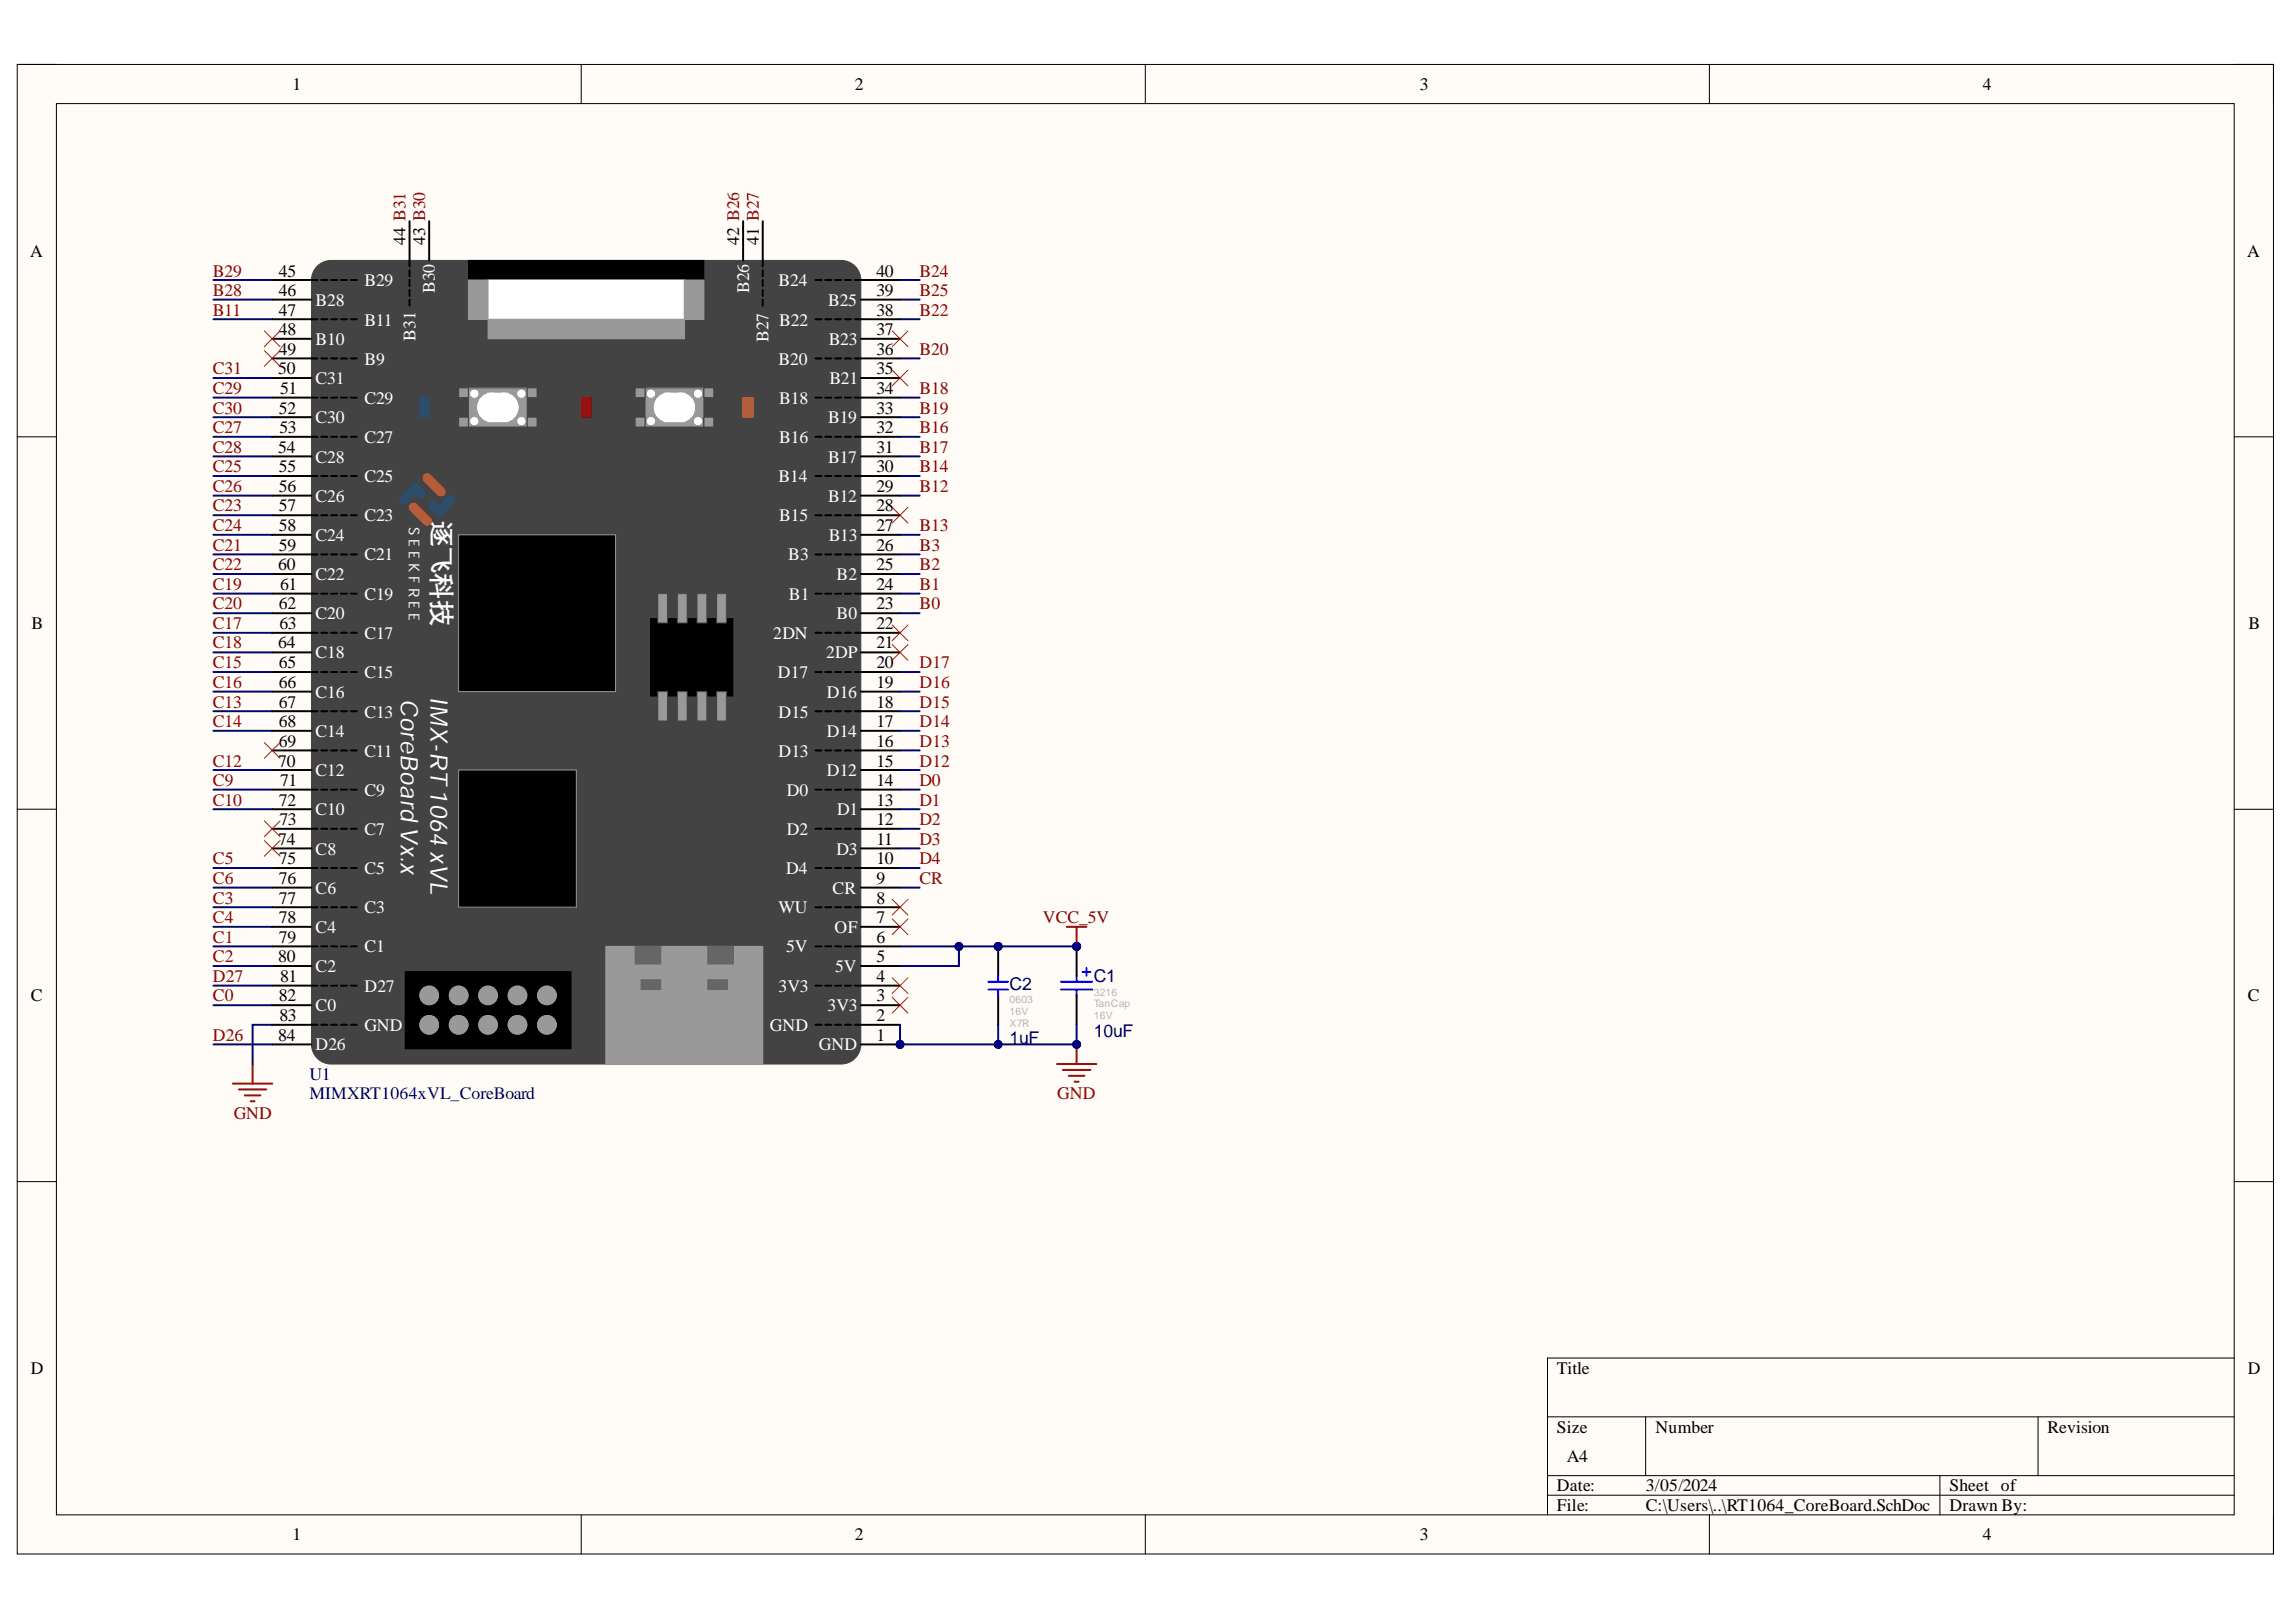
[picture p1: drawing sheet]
<svg xmlns="http://www.w3.org/2000/svg" width="297mm" height="210mm" viewBox="0 0 297 210" stroke-linecap="round" stroke-linejoin="round" font-family="sans-serif">
<defs><g id="words">
<text font-size="3.4" fill="#fff" x="56.1" y="67.5" transform="rotate(90 56.1 67.5)">逐飞科技</text>
<g font-size="3.2" fill="#fff">
<text x="51.9" y="90.4" transform="rotate(90 51.9 90.4)">CoreBoard Vx.x</text>
<text x="55.7" y="90.2" transform="rotate(90 55.7 90.2)">IMX-RT 1064 xVL</text>
</g>
<g font-size="2.3">
<text x="37.9" y="11.6">1</text>
<text x="110.6" y="11.6">2</text>
<text x="183.7" y="11.6">3</text>
<text x="256.5" y="11.6">4</text>
<text x="3.9" y="33.3">A</text>
<text x="36.1" y="35.8">45</text>
<text x="52.5" y="31.7" transform="rotate(-90 52.5 31.7)">44 B31</text>
<text x="55" y="31.7" transform="rotate(-90 55 31.7)">43 B30</text>
<text x="95.6" y="31.7" transform="rotate(-90 95.6 31.7)">42 B26</text>
<text x="98.2" y="31.7" transform="rotate(-90 98.2 31.7)">41 B27</text>
<text x="113.4" y="35.8">40</text>
<text x="290.7" y="33.3">A</text>
<text x="36.1" y="38.3">46</text>
<text x="36.1" y="40.9">47</text>
<text x="113.4" y="40.9">38</text>
<text x="113.4" y="38.3">39</text>
<text x="36.1" y="43.4">48</text>
<text x="36.1" y="45.9">49</text>
<text x="113.4" y="45.9">36</text>
<text x="113.4" y="43.4">37</text>
<text x="36" y="48.5">50</text>
<text x="36.1" y="53.5">52</text>
<text x="36.2" y="51">51</text>
<text x="113.4" y="53.5">33</text>
<text x="113.4" y="51">34</text>
<text x="113.4" y="48.5">35</text>
<text x="36" y="58.6">54</text>
<text x="36.2" y="56.1">53</text>
<text x="113.4" y="58.6">31</text>
<text x="113.4" y="56.1">32</text>
<text x="36.1" y="63.7">56</text>
<text x="36.1" y="61.1">55</text>
<text x="113.4" y="63.7">29</text>
<text x="113.4" y="61.1">30</text>
<text x="36.1" y="68.7">58</text>
<text x="36.1" y="66.2">57</text>
<text x="36.1" y="71.3">59</text>
<text x="113.4" y="71.3">26</text>
<text x="113.4" y="68.7">27</text>
<text x="113.4" y="66.2">28</text>
<text x="36" y="73.8">60</text>
<text x="36.2" y="76.3">61</text>
<text x="113.4" y="76.3">24</text>
<text x="113.4" y="73.8">25</text>
<text x="4.1" y="81.4">B</text>
<text x="36" y="83.9">64</text>
<text x="36.1" y="78.9">62</text>
<text x="36.2" y="81.4">63</text>
<text x="113.4" y="83.9">21</text>
<text x="113.4" y="81.4">22</text>
<text x="113.4" y="78.9">23</text>
<text x="290.9" y="81.4">B</text>
<text x="36.1" y="89.1">66</text>
<text x="36.1" y="86.4">65</text>
<text x="113.4" y="89.1">19</text>
<text x="113.4" y="86.4">20</text>
<text x="36.1" y="94.1">68</text>
<text x="36.1" y="91.6">67</text>
<text x="113.4" y="94.1">17</text>
<text x="113.4" y="91.6">18</text>
<text x="36" y="99.2">70</text>
<text x="36.1" y="96.7">69</text>
<text x="36.2" y="101.7">71</text>
<text x="113.4" y="101.7">14</text>
<text x="113.4" y="99.2">15</text>
<text x="113.4" y="96.7">16</text>
<text x="36.1" y="104.3">72</text>
<text x="36.2" y="106.8">73</text>
<text x="113.4" y="106.8">12</text>
<text x="113.4" y="104.3">13</text>
<text x="36" y="109.3">74</text>
<text x="36.1" y="111.9">75</text>
<text x="113.4" y="111.9">10</text>
<text x="113.4" y="109.3">11</text>
<text x="36.1" y="114.4">76</text>
<text x="36.1" y="119.5">78</text>
<text x="36.1" y="116.9">77</text>
<text x="113.4" y="119.5">7</text>
<text x="113.4" y="116.9">8</text>
<text x="113.4" y="114.4">9</text>
<text x="36" y="124.5">80</text>
<text x="36.1" y="122">79</text>
<text x="113.4" y="124.5">5</text>
<text x="113.4" y="122">6</text>
<text x="4" y="129.6">C</text>
<text x="36.1" y="129.6">82</text>
<text x="36.2" y="127.1">81</text>
<text x="113.4" y="129.6">3</text>
<text x="113.4" y="127.1">4</text>
<text x="290.8" y="129.6">C</text>
<text x="36" y="134.7">84</text>
<text x="36.2" y="132.1">83</text>
<text x="113.4" y="134.7">1</text>
<text x="113.4" y="132.1">2</text>
<text x="4" y="177.8">D</text>
<text x="201.4" y="177.8">Title</text>
<text x="290.8" y="177.8">D</text>
<text x="201.4" y="185.4">Size</text>
<text x="214.2" y="185.4">Number</text>
<text x="264.9" y="185.4">Revision</text>
<text x="202.7" y="189.2">A4</text>
<text x="201.4" y="193">Date:</text>
<text x="201.4" y="195.5">File:</text>
<text x="212.9" y="193">3/05/2024</text>
<text x="212.9" y="195.5">C:\Users\..\RT1064_CoreBoard.SchDoc</text>
<text x="252.2" y="193">Sheet of</text>
<text x="252.2" y="195.5">Drawn By:</text>
<text x="37.9" y="199.3">1</text>
<text x="110.6" y="199.3">2</text>
<text x="183.7" y="199.3">3</text>
<text x="256.5" y="199.3">4</text>
</g>
<g font-size="2.3" fill="#800000">
<text x="27.5" y="35.8">B29</text>
<text x="119" y="35.8">B24</text>
<text x="27.5" y="40.9">B11</text>
<text x="27.5" y="38.3">B28</text>
<text x="119" y="40.9">B22</text>
<text x="119" y="38.3">B25</text>
<text x="119" y="45.9">B20</text>
<text x="27.5" y="53.5">C30</text>
<text x="27.5" y="48.5">C31</text>
<text x="27.5" y="51">C29</text>
<text x="119" y="51">B18</text>
<text x="119" y="53.5">B19</text>
<text x="27.5" y="58.6">C28</text>
<text x="27.5" y="56.1">C27</text>
<text x="119" y="56.1">B16</text>
<text x="119" y="58.6">B17</text>
<text x="27.5" y="63.7">C26</text>
<text x="27.5" y="61.1">C25</text>
<text x="119" y="63.7">B12</text>
<text x="119" y="61.1">B14</text>
<text x="27.5" y="71.3">C21</text>
<text x="27.5" y="68.7">C24</text>
<text x="27.5" y="66.2">C23</text>
<text x="119" y="71.3">B3</text>
<text x="119" y="68.7">B13</text>
<text x="27.5" y="76.3">C19</text>
<text x="27.5" y="73.8">C22</text>
<text x="119" y="76.3">B1</text>
<text x="119" y="73.8">B2</text>
<text x="27.5" y="83.9">C18</text>
<text x="27.5" y="78.9">C20</text>
<text x="27.5" y="81.4">C17</text>
<text x="119" y="78.9">B0</text>
<text x="27.5" y="89.1">C16</text>
<text x="27.5" y="86.4">C15</text>
<text x="119" y="89.1">D16</text>
<text x="119" y="86.4">D17</text>
<text x="27.5" y="91.6">C13</text>
<text x="27.5" y="94.1">C14</text>
<text x="119" y="94.1">D14</text>
<text x="119" y="91.6">D15</text>
<text x="27.5" y="101.7">C9</text>
<text x="27.5" y="99.2">C12</text>
<text x="119" y="101.7">D0</text>
<text x="119" y="99.2">D12</text>
<text x="119" y="96.7">D13</text>
<text x="27.5" y="104.3">C10</text>
<text x="119" y="104.3">D1</text>
<text x="119" y="106.8">D2</text>
<text x="27.5" y="111.9">C5</text>
<text x="119" y="109.3">D3</text>
<text x="119" y="111.9">D4</text>
<text x="27.5" y="119.5">C4</text>
<text x="27.5" y="116.9">C3</text>
<text x="27.5" y="114.4">C6</text>
<text x="119" y="114.4">CR</text>
<text x="134.9" y="119.5">VCC_5V</text>
<text x="27.5" y="122">C1</text>
<text x="27.5" y="124.5">C2</text>
<text x="27.5" y="129.6">C0</text>
<text x="27.5" y="127.1">D27</text>
<text x="27.5" y="134.7">D26</text>
<text x="136.8" y="142.3">GND</text>
<text x="30.2" y="144.8">GND</text>
</g>
<g font-size="2.3" fill="#fff">
<text x="40.8" y="39.6">B28</text>
<text x="47.1" y="37.1">B29</text>
<text x="56.3" y="37.9" transform="rotate(-90 56.3 37.9)">B30</text>
<text x="96.9" y="37.9" transform="rotate(-90 96.9 37.9)">B26</text>
<text x="100.7" y="37.1">B24</text>
<text x="107.1" y="39.6">B25</text>
<text x="40.8" y="44.7">B10</text>
<text x="47.1" y="42.1">B11</text>
<text x="47.1" y="47.2">B9</text>
<text x="53.7" y="44.1" transform="rotate(-90 53.7 44.1)">B31</text>
<text x="99.4" y="44.2" transform="rotate(-90 99.4 44.2)">B27</text>
<text x="100.7" y="47.2">B20</text>
<text x="100.8" y="42.1">B22</text>
<text x="107.2" y="44.7">B23</text>
<text x="40.8" y="49.7">C31</text>
<text x="47.1" y="52.3">C29</text>
<text x="100.8" y="52.3">B18</text>
<text x="107.3" y="49.7">B21</text>
<text x="40.8" y="54.8">C30</text>
<text x="40.8" y="59.9">C28</text>
<text x="47.1" y="57.3">C27</text>
<text x="100.8" y="57.3">B16</text>
<text x="107.1" y="59.9">B17</text>
<text x="107.1" y="54.8">B19</text>
<text x="40.8" y="64.9">C26</text>
<text x="47.1" y="62.4">C25</text>
<text x="100.7" y="62.4">B14</text>
<text x="107.1" y="64.9">B12</text>
<text x="40.8" y="70">C24</text>
<text x="47.1" y="67.5">C23</text>
<text x="100.8" y="67.5">B15</text>
<text x="107.2" y="70">B13</text>
<text x="40.8" y="75.1">C22</text>
<text x="47.1" y="72.5">C21</text>
<text x="47.1" y="77.6">C19</text>
<text x="102" y="72.5">B3</text>
<text x="102.1" y="77.6">B1</text>
<text x="108.2" y="75.1">B2</text>
<text x="40.8" y="80.1">C20</text>
<text x="47.1" y="82.6">C17</text>
<text x="100" y="82.6">2DN</text>
<text x="108.2" y="80.1">B0</text>
<text x="40.8" y="85.2">C18</text>
<text x="47.1" y="87.7">C15</text>
<text x="100.6" y="87.7">D17</text>
<text x="106.9" y="85.2">2DP</text>
<text x="40.8" y="90.3">C16</text>
<text x="40.8" y="95.4">C14</text>
<text x="47.1" y="92.9">C13</text>
<text x="100.7" y="92.9">D15</text>
<text x="107" y="95.4">D14</text>
<text x="107" y="90.3">D16</text>
<text x="40.8" y="100.5">C12</text>
<text x="47.1" y="97.9">C11</text>
<text x="100.7" y="97.9">D13</text>
<text x="107" y="100.5">D12</text>
<text x="40.8" y="105.5">C10</text>
<text x="47.1" y="103">C9</text>
<text x="101.8" y="103">D0</text>
<text x="108.3" y="105.5">D1</text>
<text x="40.8" y="110.6">C8</text>
<text x="47.1" y="108.1">C7</text>
<text x="47.1" y="113.1">C5</text>
<text x="101.7" y="113.1">D4</text>
<text x="101.8" y="108.1">D2</text>
<text x="108.2" y="110.6">D3</text>
<text x="40.8" y="115.7">C6</text>
<text x="47.1" y="118.2">C3</text>
<text x="100.7" y="118.2">WU</text>
<text x="107.7" y="115.7">CR</text>
<text x="40.8" y="120.7">C4</text>
<text x="40.8" y="125.8">C2</text>
<text x="47.1" y="123.3">C1</text>
<text x="101.7" y="123.3">5V</text>
<text x="108" y="120.7">OF</text>
<text x="108.1" y="125.8">5V</text>
<text x="40.8" y="130.9">C0</text>
<text x="47.1" y="128.3">D27</text>
<text x="100.7" y="128.3">3V3</text>
<text x="107" y="130.9">3V3</text>
<text x="40.8" y="135.9">D26</text>
<text x="47.1" y="133.4">GND</text>
<text x="99.6" y="133.4">GND</text>
<text x="105.9" y="135.9">GND</text>
</g>
<g font-size="2.3" fill="#000080">
<text x="130.6" y="128.1">C2</text>
<text x="141.5" y="127.1">C1</text>
<text x="130.6" y="135.2">1uF</text>
<text x="141.5" y="134.2">10uF</text>
<text x="40" y="139.7">U1</text>
<text x="40" y="142.3">MIMXRT1064xVL_CoreBoard</text>
</g>
<text font-size="1.9" fill="#fff" x="52.9" y="68.2" transform="rotate(90 52.9 68.2)">S E E K F R E E</text>
<g font-size="1.4" fill="#b7b7b7">
<text x="130.6" y="129.8">0603</text>
<text x="130.6" y="131.4">16V</text>
<text x="141.5" y="128.8">3216</text>
<text x="141.5" y="130.4">TanCap</text>
<text x="141.5" y="131.9">16V</text>
<text x="130.6" y="132.9">X7R</text>
</g>
</g></defs>
<path d="M2.2 8.3h291.9v192.8h-291.9z" fill-rule="evenodd" fill="#fffcf8"/>
<path d="M2.2 8.3h291.9v192.8h-291.9z" fill="none" stroke="#000" stroke-width=".13"/>
<path d="M7.3 13.4h281.7v182.6h-281.7z" fill-rule="evenodd" fill="#fffcf8"/>
<g fill="none" stroke="#000" stroke-width=".13">
<path d="M2.2 8.3h5.1M7.3 13.4h281.7v182.6h-281.7zM75.2 8.3v5.1M148.2 8.3v5.1M221.1 8.3v5.1M289 8.3h5.1v5.1M2.2 56.5h5.1M289 56.5h5.1M2.2 104.7h5.1M289 104.7h5.1M2.2 152.9h5.1M289 152.9h5.1"/>
<path d="M289 175.7h-88.8v20.3M75.2 196v5.1M148.2 196v5.1M200.2 183.4h88.8M200.2 191h88.8M200.2 193.5h88.8M212.9 183.4v7.6M221.1 196v5.1M251 191v5M263.7 183.4v7.6M294.1 196v5.1"/>
</g>
<circle cx="116.4" cy="135.2" r=".51" fill="#000080"/>
<circle cx="116.4" cy="135.2" r=".51" fill="none" stroke="#000080" stroke-width=".13"/>
<path d="M40.9 34.7a2.54 2.54 0 0 1 1.9-1h66a2.54 2.54 0 0 1 2.6 2.5v99a2.54 2.54 0 0 1-2.6 2.5h-66a2.54 2.54 0 0 1-2.5-2.5v-99l.1-.5z" fill="#434343"/>
<path d="M40.9 34.7a2.54 2.54 0 0 1 1.9-1h66a2.54 2.54 0 0 1 2.6 2.5v99a2.54 2.54 0 0 1-2.6 2.5h-66a2.54 2.54 0 0 1-2.5-2.5v-99l.1-.5z" fill="none" stroke="#434343" stroke-width=".13"/>
<path d="M78.4 122.5h20.3v15.2h-20.3z" fill-rule="evenodd" fill="#999"/>
<path d="M78.4 122.5h20.3v15.2h-20.3z" fill="none" stroke="#999" stroke-width=".13"/>
<path d="M111.4 135.2h5" fill="none" stroke="#000" stroke-width=".25"/>
<circle cx="116.4" cy="135.2" r=".51" fill="#000080"/>
<circle cx="116.4" cy="135.2" r=".51" fill="none" stroke="#000080" stroke-width=".13"/>
<g fill="none" stroke="#000" stroke-width=".25">
<path d="M35.2 38.8h5.1M35.2 36.2h5.9M41.6 36.2h.8M42.8 36.2h.8M44.1 36.2h.8M45.4 36.2h.8M53 28.6v5.9M53 35v.8M53 36.2v.8M53 37.5v.8M53 38.8v.8M55.5 28.6v5.1"/>
<path d="M96.1 28.6v5.1M98.7 28.6v5.9M98.7 35v.8M98.7 36.2v.8M98.7 37.5v.8M98.7 38.8v.8M105.5 36.2h.8M106.8 36.2h.8M108 36.2h.8M109.3 36.2h.8M110.6 36.2h5.8M111.4 38.8h5"/>
<path d="M35.2 59.1h5.1M35.2 56.5h5.9M35.2 54h5.1M35.2 51.5h5.9M35.2 48.9h5.1M35.2 46.4h5.9M35.2 43.8h5.1M35.2 41.3h5.9M41.6 56.5h.8M41.6 51.5h.8M41.6 46.4h.8M41.6 41.3h.8"/>
<path d="M42.8 56.5h.8M42.8 51.5h.8M42.8 46.4h.8M42.8 41.3h.8M44.1 56.5h.8M44.1 51.5h.8M44.1 46.4h.8M44.1 41.3h.8M45.4 56.5h.8M45.4 51.5h.8M45.4 46.4h.8M45.4 41.3h.8"/>
<path d="M105.5 56.5h.8M105.5 51.5h.8M105.5 46.4h.8M105.5 41.3h.8M106.8 56.5h.8M106.8 51.5h.8M106.8 46.4h.8M106.8 41.3h.8M108 56.5h.8M108 51.5h.8M108 46.4h.8M108 41.3h.8"/>
<path d="M109.3 56.5h.8M109.3 51.5h.8M109.3 46.4h.8M109.3 41.3h.8M110.6 56.5h5.8M110.6 51.5h5.8M110.6 46.4h5.8M110.6 41.3h5.8M111.4 59.1h5M111.4 54h5M111.4 48.9h5M111.4 43.8h5"/>
<path d="M35.2 79.4h5.1M35.2 76.8h5.9M35.2 74.3h5.1M35.2 71.7h5.9M35.2 69.2h5.1M35.2 66.7h5.9M35.2 64.1h5.1M35.2 61.6h5.9M41.6 76.8h.8M41.6 71.7h.8M41.6 66.7h.8M41.6 61.6h.8"/>
<path d="M42.8 76.8h.8M42.8 71.7h.8M42.8 66.7h.8M42.8 61.6h.8M44.1 76.8h.8M44.1 71.7h.8M44.1 66.7h.8M44.1 61.6h.8M45.4 76.8h.8M45.4 71.7h.8M45.4 66.7h.8M45.4 61.6h.8"/>
<path d="M105.5 76.8h.8M105.5 71.7h.8M105.5 66.7h.8M105.5 61.6h.8M106.8 76.8h.8M106.8 71.7h.8M106.8 66.7h.8M106.8 61.6h.8M108 76.8h.8M108 71.7h.8M108 66.7h.8M108 61.6h.8"/>
<path d="M109.3 76.8h.8M109.3 71.7h.8M109.3 66.7h.8M109.3 61.6h.8M110.6 76.8h5.8M110.6 71.7h5.8M110.6 66.7h5.8M110.6 61.6h5.8M111.4 79.4h5M111.4 74.3h5M111.4 69.2h5M111.4 64.1h5"/>
<path d="M35.2 99.6h5.1M35.2 97.1h5.9M35.2 94.6h5.1M35.2 92h5.9M35.2 89.5h5.1M35.2 87h5.9M35.2 84.4h5.1M35.2 81.9h5.9M41.6 97.1h.8M41.6 92h.8M41.6 87h.8M41.6 81.9h.8"/>
<path d="M42.8 97.1h.8M42.8 92h.8M42.8 87h.8M42.8 81.9h.8M44.1 97.1h.8M44.1 92h.8M44.1 87h.8M44.1 81.9h.8M45.4 97.1h.8M45.4 92h.8M45.4 87h.8M45.4 81.9h.8"/>
<path d="M105.5 97.1h.8M105.5 92h.8M105.5 87h.8M105.5 81.9h.8M106.8 97.1h.8M106.8 92h.8M106.8 87h.8M106.8 81.9h.8M108 97.1h.8M108 92h.8M108 87h.8M108 81.9h.8"/>
<path d="M109.3 97.1h.8M109.3 92h.8M109.3 87h.8M109.3 81.9h.8M110.6 97.1h5.8M110.6 92h5.8M110.6 87h5.8M110.6 81.9h5.8M111.4 99.6h5M111.4 94.6h5M111.4 89.5h5M111.4 84.4h5"/>
<path d="M35.2 119.9h5.1M35.2 117.4h5.9M35.2 114.9h5.1M35.2 112.3h5.9M35.2 109.8h5.1M35.2 107.3h5.9M35.2 104.7h5.1M35.2 102.2h5.9M41.6 117.4h.8M41.6 112.3h.8M41.6 107.3h.8M41.6 102.2h.8"/>
<path d="M42.8 117.4h.8M42.8 112.3h.8M42.8 107.3h.8M42.8 102.2h.8M44.1 117.4h.8M44.1 112.3h.8M44.1 107.3h.8M44.1 102.2h.8M45.4 117.4h.8M45.4 112.3h.8M45.4 107.3h.8M45.4 102.2h.8"/>
<path d="M105.5 117.4h.8M105.5 112.3h.8M105.5 107.3h.8M105.5 102.2h.8M106.8 117.4h.8M106.8 112.3h.8M106.8 107.3h.8M106.8 102.2h.8M108 117.4h.8M108 112.3h.8M108 107.3h.8M108 102.2h.8"/>
<path d="M109.3 117.4h.8M109.3 112.3h.8M109.3 107.3h.8M109.3 102.2h.8M110.6 117.4h5.8M110.6 112.3h5.8M110.6 107.3h5.8M110.6 102.2h5.8M111.4 119.9h5M111.4 114.9h5M111.4 109.8h5M111.4 104.7h5"/>
<path d="M35.2 132.6h5.9M35.2 130.1h5.1M35.2 127.6h5.9M35.2 125h5.1M35.2 122.5h5.9M35.2 135.2h5.1M41.6 132.6h.8M41.6 127.6h.8M41.6 122.5h.8M42.8 132.6h.8M42.8 127.6h.8M42.8 122.5h.8"/>
<path d="M44.1 132.6h.8M44.1 127.6h.8M44.1 122.5h.8M45.4 132.6h.8M45.4 127.6h.8M45.4 122.5h.8M105.5 132.6h.8M105.5 127.6h.8M105.5 122.5h.8M106.8 132.6h.8M106.8 127.6h.8M106.8 122.5h.8"/>
<path d="M108 132.6h.8M108 127.6h.8M108 122.5h.8M109.3 132.6h.8M109.3 127.6h.8M109.3 122.5h.8M110.6 132.6h5.8M110.6 127.6h5.8M110.6 122.5h5.8M111.4 130.1h5M111.4 125h5"/>
</g>
<g fill="#000">
<path d="M84.7 80.6h9.5v8.9h-9.5z" fill-rule="evenodd"/>
<path d="M53 126.3h20.3v8.9h-20.3z" fill-rule="evenodd"/>
</g>
<path d="M84.7 80.6h9.5v8.9h-9.5zM53 126.3h20.3v8.9h-20.3z" fill="none" stroke="#000" stroke-width="1.3"/>
<g fill="none" stroke="#999" stroke-width="1.3">
<circle cx="55.5" cy="132.6" r=".63"/>
<circle cx="55.5" cy="128.8" r=".63"/>
<circle cx="59.3" cy="132.6" r=".63"/>
<circle cx="59.3" cy="128.8" r=".63"/>
<circle cx="63.1" cy="132.6" r=".63"/>
<circle cx="63.1" cy="128.8" r=".63"/>
<circle cx="66.9" cy="132.6" r=".63"/>
<circle cx="66.9" cy="128.8" r=".63"/>
<circle cx="70.8" cy="132.6" r=".63"/>
<circle cx="70.8" cy="128.8" r=".63"/>
</g>
<path d="M85.1 76.8h1.3v3.8h-1.3z" fill-rule="evenodd" fill="#999"/>
<path d="M85.1 76.8h1.3v3.8h-1.3z" fill="none" stroke="#434343" stroke-width=".13"/>
<path d="M87.6 76.8h1.3v3.8h-1.3z" fill-rule="evenodd" fill="#999"/>
<path d="M87.6 76.8h1.3v3.8h-1.3z" fill="none" stroke="#434343" stroke-width=".13"/>
<path d="M90.2 76.8h1.2v3.8h-1.2z" fill-rule="evenodd" fill="#999"/>
<path d="M90.2 76.8h1.2v3.8h-1.2z" fill="none" stroke="#434343" stroke-width=".13"/>
<path d="M92.7 76.8h1.3v3.8h-1.3z" fill-rule="evenodd" fill="#999"/>
<path d="M92.7 76.8h1.3v3.8h-1.3z" fill="none" stroke="#434343" stroke-width=".13"/>
<path d="M85.1 89.5h1.3v3.8h-1.3z" fill-rule="evenodd" fill="#999"/>
<path d="M85.1 89.5h1.3v3.8h-1.3z" fill="none" stroke="#434343" stroke-width=".13"/>
<path d="M87.6 89.5h1.3v3.8h-1.3z" fill-rule="evenodd" fill="#999"/>
<path d="M87.6 89.5h1.3v3.8h-1.3z" fill="none" stroke="#434343" stroke-width=".13"/>
<path d="M90.2 89.5h1.2v3.8h-1.2z" fill-rule="evenodd" fill="#999"/>
<path d="M90.2 89.5h1.2v3.8h-1.2z" fill="none" stroke="#434343" stroke-width=".13"/>
<path d="M92.7 89.5h1.3v3.8h-1.3z" fill-rule="evenodd" fill="#999"/>
<path d="M92.7 89.5h1.3v3.8h-1.3z" fill="none" stroke="#434343" stroke-width=".13"/>
<path d="M59.3 69.2h20.3v20.3h-20.3z" fill-rule="evenodd" fill="#000"/>
<path d="M59.3 69.2h20.3v20.3h-20.3z" fill="none" stroke="#999" stroke-width=".13"/>
<path d="M75.2 51.5h1.3v2.5h-1.3z" fill-rule="evenodd" fill="#980000"/>
<path d="M75.2 51.5h1.3v2.5h-1.3z" fill="none" stroke="#800000" stroke-width=".13"/>
<path d="M91.6 126.8h2.5v1.3h-2.5z" fill-rule="evenodd" fill="#666"/>
<path d="M91.6 126.8h2.5v1.3h-2.5z" fill="none" stroke="#666" stroke-width=".13"/>
<path d="M82.9 126.8h2.6v1.3h-2.6z" fill-rule="evenodd" fill="#666"/>
<path d="M82.9 126.8h2.6v1.3h-2.6z" fill="none" stroke="#666" stroke-width=".13"/>
<path d="M91.6 122.5h3.3v2.3h-3.3z" fill-rule="evenodd" fill="#666"/>
<path d="M91.6 122.5h3.3v2.3h-3.3z" fill="none" stroke="#666" stroke-width=".13"/>
<path d="M82.2 122.5h3.3v2.3h-3.3z" fill-rule="evenodd" fill="#666"/>
<path d="M82.2 122.5h3.3v2.3h-3.3z" fill="none" stroke="#666" stroke-width=".13"/>
<path d="M53.5 65.7l1.8 1.7M55.3 61.9l1.7 1.7" fill="none" stroke="#b45f06" stroke-width="1.3"/>
<path d="M54.5 63.9l-.7-.8-1.6 1.5M58.3 64.6l-1.5 1.6-.8-.8" fill="none" stroke="#0b5394" stroke-width="1.3"/>
<g fill="#000">
<path d="M60.6 33.7h30.5v2.5h-30.5z" fill-rule="evenodd"/>
<path d="M59.3 99.6h15.3v17.8h-15.3z" fill-rule="evenodd"/>
</g>
<path d="M59.3 99.6h15.3v17.8h-15.3z" fill="none" stroke="#999" stroke-width=".13"/>
<path d="M60.6 33.7h30.5v2.5h-30.5z" fill="none" stroke="#000" stroke-width=".13"/>
<path d="M63.1 36.2h25.4v5.1h-25.4z" fill-rule="evenodd" fill="#fff"/>
<path d="M63.1 36.2h25.4v5.1h-25.4z" fill="none" stroke="#fff" stroke-width=".13"/>
<path d="M60.6 36.2h2.5v5.1h-2.5z" fill-rule="evenodd" fill="#999"/>
<path d="M60.6 36.2h2.5v5.1h-2.5z" fill="none" stroke="#999" stroke-width=".13"/>
<path d="M88.5 36.2h2.6v5.1h-2.6z" fill-rule="evenodd" fill="#999"/>
<path d="M88.5 36.2h2.6v5.1h-2.6z" fill="none" stroke="#999" stroke-width=".13"/>
<path d="M63.1 41.3h25.4v2.5h-25.4z" fill-rule="evenodd" fill="#999"/>
<path d="M63.1 41.3h25.4v2.5h-25.4z" fill="none" stroke="#999" stroke-width=".13"/>
<path d="M83.4 50.2h7.7v5.1h-7.7z" fill-rule="evenodd" fill="#999"/>
<path d="M83.4 50.2h7.7v5.1h-7.7z" fill="none" stroke="#434343" stroke-width=".13"/>
<path d="M82.2 54h1.2v1.3h-1.2z" fill-rule="evenodd" fill="#999"/>
<path d="M82.2 54h1.2v1.3h-1.2z" fill="none" stroke="#434343" stroke-width=".13"/>
<path d="M96.1 51.5h1.3v2.5h-1.3z" fill-rule="evenodd" fill="#f90"/>
<path d="M96.1 51.5h1.3v2.5h-1.3z" fill="none" stroke="#f90" stroke-width=".13"/>
<path d="M54.3 51.5h1.2v2.5h-1.2z" fill-rule="evenodd" fill="#0b5394"/>
<path d="M54.3 51.5h1.2v2.5h-1.2z" fill="none" stroke="#0b5394" stroke-width=".13"/>
<path d="M86.5 51.5h1.5v2.5h-1.5z" fill-rule="evenodd" fill="#fff"/>
<g fill="none" stroke="#fff" stroke-width="1.3">
<path d="M86.5 51.5h1.5v2.5h-1.5z"/>
<circle cx="86.5" cy="52.7" r="1.27"/>
<circle cx="88" cy="52.7" r="1.27"/>
</g>
<path d="M82.2 50.2h1.2v1.3h-1.2z" fill-rule="evenodd" fill="#999"/>
<path d="M82.2 50.2h1.2v1.3h-1.2z" fill="none" stroke="#434343" stroke-width=".13"/>
<path d="M91.1 54h1.2v1.3h-1.2z" fill-rule="evenodd" fill="#999"/>
<path d="M91.1 54h1.2v1.3h-1.2z" fill="none" stroke="#434343" stroke-width=".13"/>
<path d="M91.1 50.2h1.2v1.3h-1.2z" fill-rule="evenodd" fill="#999"/>
<path d="M91.1 50.2h1.2v1.3h-1.2z" fill="none" stroke="#434343" stroke-width=".13"/>
<g fill="none" stroke="#fff" stroke-width=".76">
<circle cx="84.2" cy="54.5" r=".13"/>
<circle cx="84.2" cy="50.9" r=".13"/>
<circle cx="90.3" cy="50.9" r=".13"/>
<circle cx="90.3" cy="54.5" r=".13"/>
</g>
<path d="M60.6 50.2h7.6v5.1h-7.6z" fill-rule="evenodd" fill="#999"/>
<path d="M60.6 50.2h7.6v5.1h-7.6z" fill="none" stroke="#434343" stroke-width=".13"/>
<path d="M59.3 54h1.3v1.3h-1.3z" fill-rule="evenodd" fill="#999"/>
<path d="M59.3 54h1.3v1.3h-1.3z" fill="none" stroke="#434343" stroke-width=".13"/>
<path d="M63.6 51.5h1.6v2.5h-1.6z" fill-rule="evenodd" fill="#fff"/>
<g fill="none" stroke="#fff" stroke-width="1.3">
<path d="M63.6 51.5h1.6v2.5h-1.6z"/>
<circle cx="63.6" cy="52.7" r="1.27"/>
<circle cx="65.2" cy="52.7" r="1.27"/>
</g>
<path d="M59.3 50.2h1.3v1.3h-1.3z" fill-rule="evenodd" fill="#999"/>
<path d="M59.3 50.2h1.3v1.3h-1.3z" fill="none" stroke="#434343" stroke-width=".13"/>
<path d="M68.2 54h1.3v1.3h-1.3z" fill-rule="evenodd" fill="#999"/>
<path d="M68.2 54h1.3v1.3h-1.3z" fill="none" stroke="#434343" stroke-width=".13"/>
<path d="M68.2 50.2h1.3v1.3h-1.3z" fill-rule="evenodd" fill="#999"/>
<path d="M68.2 50.2h1.3v1.3h-1.3z" fill="none" stroke="#434343" stroke-width=".13"/>
<g fill="none" stroke="#fff" stroke-width=".76">
<circle cx="61.4" cy="54.5" r=".13"/>
<circle cx="61.4" cy="50.9" r=".13"/>
<circle cx="67.5" cy="54.5" r=".13"/>
<circle cx="67.5" cy="50.9" r=".13"/>
</g>
<path d="M32.7 137.7v2.5M136.7 137.7h5.1M137.5 138.5h3.6M138.3 139.2h2M139 140h.5M139.3 135.2v2.5M30.1 140.2h5.1M30.9 141h3.6M31.7 141.8h2M32.4 142.5h.5" fill="none" stroke="#800000" stroke-width=".25"/>
<circle cx="139.3" cy="135.2" r=".51" fill="#000080"/>
<circle cx="139.3" cy="135.2" r=".51" fill="none" stroke="#000080" stroke-width=".13"/>
<path d="M138 119.9h2.6M139.3 119.9v2.6" fill="none" stroke="#800000" stroke-width=".25"/>
<circle cx="139.3" cy="122.5" r=".51" fill="#000080"/>
<circle cx="139.3" cy="122.5" r=".51" fill="none" stroke="#000080" stroke-width=".13"/>
<g fill="none" stroke="#f00" stroke-width=".13">
<path d="M34.2 42.8l2 2.1M34.2 45.4l2 2M36.2 42.8l-2 2.1M36.2 45.4l-2 2M115.4 42.8l2.1 2.1M115.4 47.9l2.1 2M117.5 42.8l-2.1 2.1M117.5 47.9l-2.1 2M115.4 65.7l2.1 2M117.5 65.7l-2.1 2M34.2 96.1l2 2M36.2 96.1l-2 2"/>
<path d="M115.4 80.9l2.1 2M115.4 83.4l2.1 2M117.5 80.9l-2.1 2M117.5 83.4l-2.1 2M34.2 106.2l2 2.1M34.2 108.8l2 2M36.2 106.2l-2 2.1M36.2 108.8l-2 2M115.4 116.4l2.1 2M115.4 118.9l2.1 2.1M117.5 116.4l-2.1 2M117.5 118.9l-2.1 2.1"/>
<path d="M115.4 129.1l2.1 2M115.4 126.5l2.1 2.1M117.5 129.1l-2.1 2M117.5 126.5l-2.1 2.1"/>
</g>
<circle cx="129.1" cy="122.5" r=".51" fill="#000080"/>
<circle cx="129.1" cy="122.5" r=".51" fill="none" stroke="#000080" stroke-width=".13"/>
<path d="M129.1 122.5v3.8M129.1 128.8v3.8" fill="none" stroke="#000" stroke-width=".25"/>
<circle cx="129.1" cy="122.5" r=".51" fill="#000080"/>
<circle cx="129.1" cy="122.5" r=".51" fill="none" stroke="#000080" stroke-width=".13"/>
<path d="M127.9 127h2.5M127.9 128.1h2.5M129.1 126.3v.7M129.1 128.1v.7" fill="none" stroke="#00f" stroke-width=".25"/>
<circle cx="139.3" cy="122.5" r=".51" fill="#000080"/>
<circle cx="139.3" cy="122.5" r=".51" fill="none" stroke="#000080" stroke-width=".13"/>
<path d="M137.3 127h4M137.3 128.1h4M139.3 126.3v.7M139.3 128.1v.7M140 125.8h1.1M140.6 125.3v1" fill="none" stroke="#00f" stroke-width=".25"/>
<path d="M139.3 122.5v3.8" fill="none" stroke="#000" stroke-width=".25"/>
<circle cx="139.3" cy="122.5" r=".51" fill="#000080"/>
<circle cx="139.3" cy="122.5" r=".51" fill="none" stroke="#000080" stroke-width=".13"/>
<path d="M139.3 128.8v3.8" fill="none" stroke="#000" stroke-width=".25"/>
<g fill="none" stroke="#000080" stroke-width=".25">
<path d="M27.6 36.2h7.6M27.6 38.8h7.6M116.4 36.2h2.6M27.6 59.1h7.6M27.6 54h7.6M27.6 51.5h7.6M27.6 48.9h7.6M27.6 41.3h7.6M27.6 79.4h7.6M27.6 76.8h7.6M27.6 74.3h7.6M27.6 71.7h7.6"/>
<path d="M27.6 69.2h7.6M27.6 66.7h7.6M27.6 64.1h7.6M27.6 61.6h7.6M27.6 89.5h7.6M27.6 84.4h7.6M27.6 81.9h7.6M27.6 119.9h7.6M27.6 117.4h7.6M27.6 114.9h7.6M27.6 104.7h7.6M27.6 102.2h7.6"/>
<path d="M27.6 135.2h7.6M27.6 130.1h7.6M27.6 127.6h7.6M27.6 125h7.6M27.6 122.5h7.6M35.2 132.6h-2.5v5.1M116.4 132.6v2.6h22.9v-2.6"/>
</g>
<circle cx="116.4" cy="135.2" r=".51" fill="#000080"/>
<circle cx="116.4" cy="135.2" r=".51" fill="none" stroke="#000080" stroke-width=".13"/>
<circle cx="129.1" cy="135.2" r=".51" fill="#000080"/>
<circle cx="129.1" cy="135.2" r=".51" fill="none" stroke="#000080" stroke-width=".13"/>
<circle cx="139.3" cy="135.2" r=".51" fill="#000080"/>
<circle cx="139.3" cy="135.2" r=".51" fill="none" stroke="#000080" stroke-width=".13"/>
<path d="M124.1 122.5v2.5h-7.7" fill="none" stroke="#000080" stroke-width=".25"/>
<circle cx="124.1" cy="122.5" r=".51" fill="#000080"/>
<circle cx="124.1" cy="122.5" r=".51" fill="none" stroke="#000080" stroke-width=".13"/>
<path d="M116.4 122.5h22.9" fill="none" stroke="#000080" stroke-width=".25"/>
<circle cx="124.1" cy="122.5" r=".51" fill="#000080"/>
<circle cx="124.1" cy="122.5" r=".51" fill="none" stroke="#000080" stroke-width=".13"/>
<circle cx="129.1" cy="122.5" r=".51" fill="#000080"/>
<circle cx="129.1" cy="122.5" r=".51" fill="none" stroke="#000080" stroke-width=".13"/>
<circle cx="139.3" cy="122.5" r=".51" fill="#000080"/>
<circle cx="139.3" cy="122.5" r=".51" fill="none" stroke="#000080" stroke-width=".13"/>
<g fill="none" stroke="#000080" stroke-width=".25">
<path d="M116.4 38.8h2.6M116.4 54h2.6M116.4 51.5h2.6M116.4 46.4h2.6M116.4 41.3h2.6M116.4 79.4h2.6M116.4 76.8h2.6M116.4 74.3h2.6M116.4 71.7h2.6M116.4 69.2h2.6M116.4 64.1h2.6M116.4 99.6h2.6"/>
<path d="M116.4 97.1h2.6M116.4 94.6h2.6M116.4 92h2.6M116.4 89.5h2.6M116.4 87h2.6M116.4 114.9h2.6M116.4 109.8h2.6M116.4 107.3h2.6M116.4 104.7h2.6M116.4 102.2h2.6M129.1 132.6v2.6"/>
</g>
<circle cx="129.1" cy="135.2" r=".51" fill="#000080"/>
<circle cx="129.1" cy="135.2" r=".51" fill="none" stroke="#000080" stroke-width=".13"/>
<path d="M27.6 56.5h7.6M116.4 56.5h2.6M116.4 59.1h2.6M116.4 61.6h2.6M27.6 99.6h7.6M27.6 87h7.6M27.6 94.6h7.6M27.6 92h7.6M27.6 112.3h7.6M116.4 112.3h2.6" fill="none" stroke="#000080" stroke-width=".25"/>
<use href="#words"/>
</svg>
